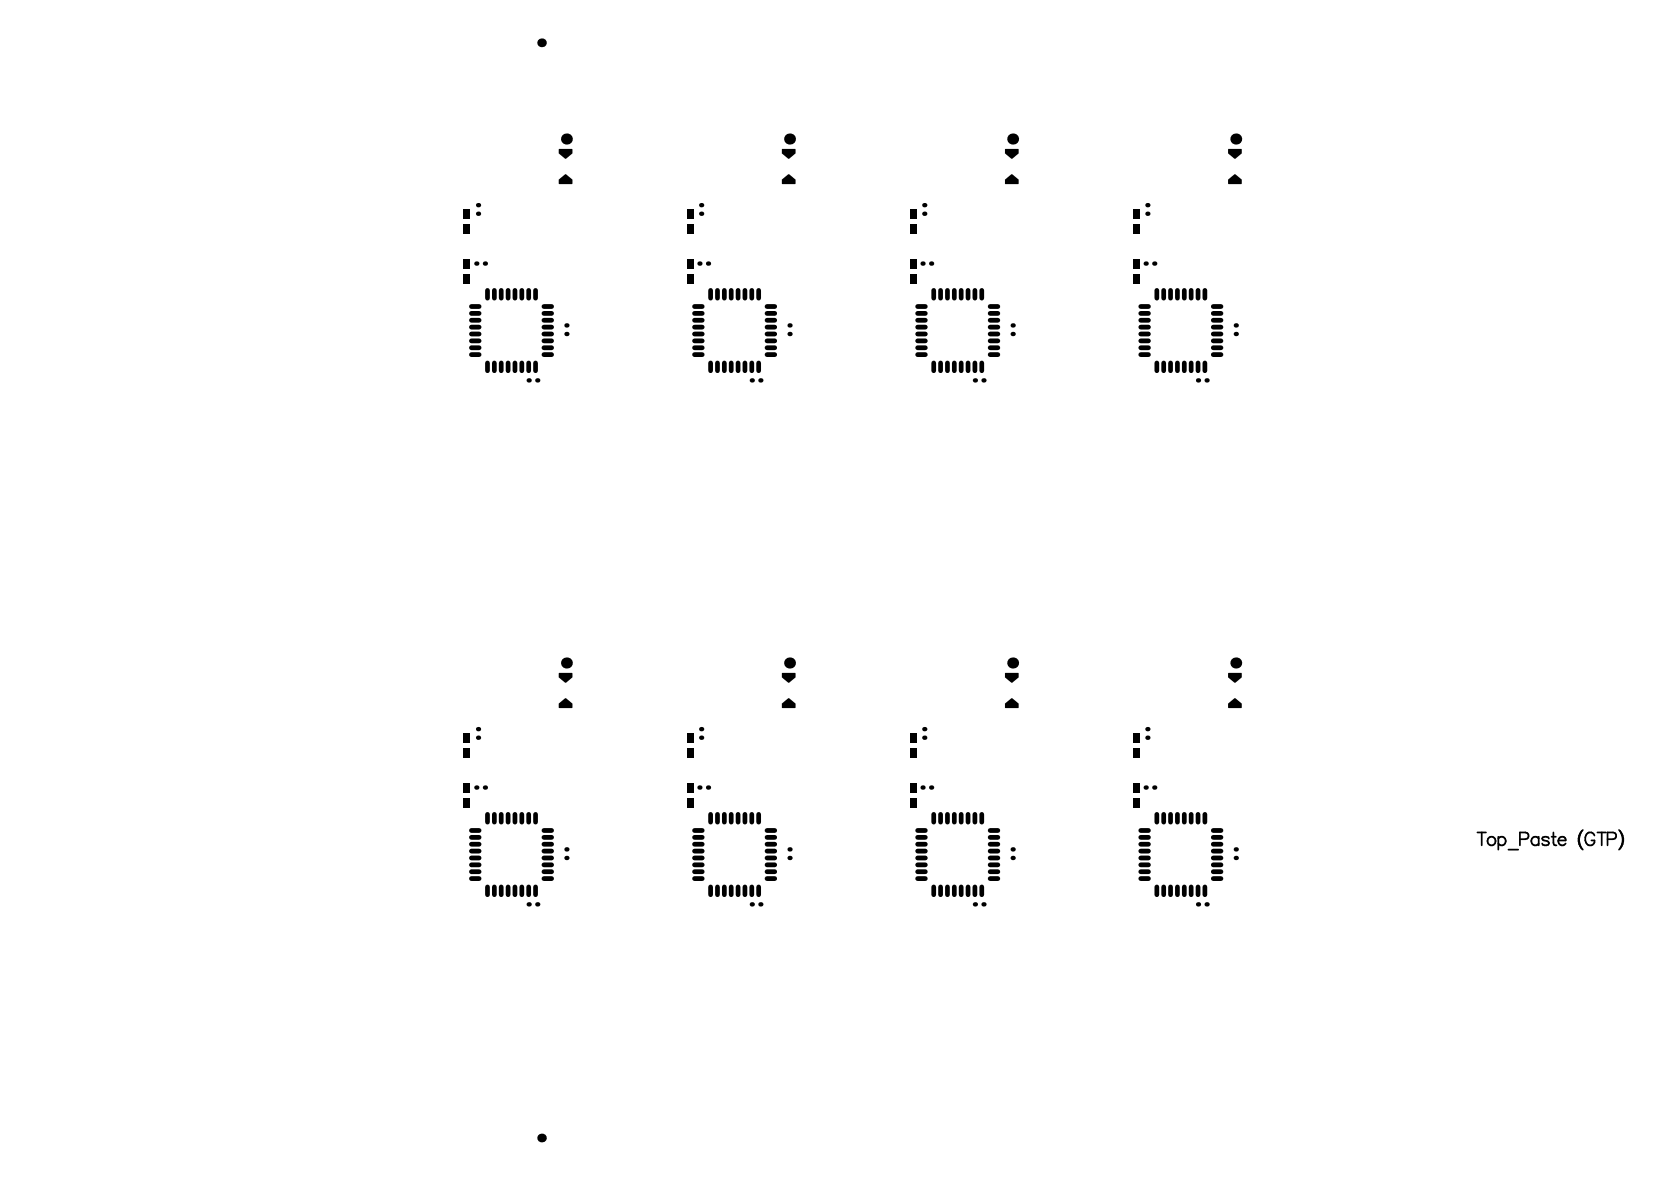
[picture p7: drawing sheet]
<svg xmlns="http://www.w3.org/2000/svg" width="644mm" height="460mm" viewBox="0 0 644 460" stroke-linecap="round" stroke-linejoin="round" font-family="sans-serif">
<g fill="none" stroke="#000" stroke-width=".67">
<path d="M573.3 322.9h3.4M575 322.9v5M581.4 325.3a1.59 1.59 0 0 1 2.4-.3 1.59 1.59 0 0 1 0 2.4 1.59 1.59 0 0 1-2.4-.2M581.4 324.6v5M585.4 329.6h3.8M589.8 325.5h2.1a1.31 1.31 0 0 0 1.3-1.3 1.31 1.31 0 0 0-1.3-1.3h-2.1v5M597.1 325.3a1.59 1.59 0 0 0-2.3-.3 1.59 1.59 0 0 0 0 2.4 1.59 1.59 0 0 0 2.3-.2M597.1 324.6v3.3M601.1 325.3a1.51 1.51 0 0 0-2.7 0l.7 .7 1.7 .5 .3 .7a1.51 1.51 0 0 1-2.7 0M602.1 324.6h1.7M602.8 322.9v4l.2 .8 1 .2M604.7 326a1.57 1.57 0 0 0 .9 1.8 1.57 1.57 0 0 0 2-.6"/>
<path d="M605.4 324.8a1.32 1.32 0 0 1 1.5-.1 1.32 1.32 0 0 1 .7 1.3h-2.9zM613.8 322.4a5.2 5.2 0 0 0 0 6.7M613.8 329.1l.4 .5M613.8 322.4l-.5 1a6.1 6.1 0 0 0 .5 5.7M614.2 321.9l-.4 .5M618.7 324.1a1.84 1.84 0 0 0-2.1-1.2 1.84 1.84 0 0 0-1.4 1.9 2.19 2.19 0 0 0 .5 2.4 2.19 2.19 0 0 0 2.3 .5l.7-1v-.7h-1.1M619.9 322.9h3.3M621.6 322.9v5M623.8 325.5h2.2a1.31 1.31 0 0 0 1.2-1.3 1.31 1.31 0 0 0-1.2-1.3h-2.2v5M628.3 321.9l.4 .5M628.7 322.4a5.2 5.2 0 0 1 0 6.7M628.7 329.1l-.4 .5"/>
<path d="M628.7 322.4l.5 1a6.1 6.1 0 0 1-.5 5.7"/>
<circle cx="578.8" cy="326.2" r="1.65"/>
</g>
<g fill="#000">
<path d="M217 57.8h5l.1 1.7-2.5 2.1h-.3l-2.5-2.1zM303.6 57.8h5l.1 1.7-2.5 2.1h-.3l-2.5-2.1zM390.1 57.8h5l.2 1.7-2.5 2.1h-.3l-2.5-2.1zM476.7 57.8h5l.2 1.7-2.5 2.1h-.3l-2.5-2.1zM216.8 69.7l2.5-2.1h.3l2.5 2.1v1.5l-5.1 .2zM303.4 69.7l2.5-2.1h.3l2.5 2.1v1.5l-5.1 .2zM390 69.7l2.5-2.1h.3l2.5 2.1v1.5l-5.2 .2zM476.6 69.7l2.5-2.1h.3l2.5 2.1v1.5l-5.2 .2zM216.8 272.9l2.5-2.1h.3l2.5 2.1v1.6l-5.1 .2zM217 261h5l.1 1.7-2.5 2.1h-.3l-2.5-2.1zM303.4 272.9l2.5-2.1h.3l2.5 2.1v1.6l-5.1 .2zM303.6 261h5l.1 1.7-2.5 2.1h-.3l-2.5-2.1z"/>
<path d="M390 272.9l2.5-2.1h.3l2.5 2.1v1.6l-5.2 .2zM390.1 261h5l.2 1.7-2.5 2.1h-.3l-2.5-2.1zM476.6 272.9l2.5-2.1h.3l2.5 2.1v1.6l-5.2 .2zM476.7 261h5l.2 1.7-2.5 2.1h-.3l-2.5-2.1z"/>
<circle cx="210.2" cy="16.6" r="1.68"/>
<circle cx="219.8" cy="53.9" r="2.13"/>
<circle cx="306.4" cy="53.9" r="2.13"/>
<circle cx="393" cy="53.9" r="2.13"/>
<circle cx="479.6" cy="53.9" r="2.13"/>
<circle cx="185.5" cy="79.6" r=".84"/>
<circle cx="272.1" cy="79.6" r=".84"/>
<circle cx="358.7" cy="79.6" r=".84"/>
<circle cx="445.3" cy="79.6" r=".84"/>
<circle cx="185.5" cy="82.9" r=".84"/>
<circle cx="272.1" cy="82.9" r=".84"/>
<circle cx="358.7" cy="82.9" r=".84"/>
<circle cx="445.3" cy="82.9" r=".84"/>
<circle cx="184.8" cy="102.2" r=".84"/>
<circle cx="188.2" cy="102.2" r=".84"/>
<circle cx="271.4" cy="102.2" r=".84"/>
<circle cx="274.8" cy="102.2" r=".84"/>
<circle cx="358" cy="102.2" r=".84"/>
<circle cx="361.3" cy="102.2" r=".84"/>
<circle cx="444.6" cy="102.2" r=".84"/>
<circle cx="447.9" cy="102.2" r=".84"/>
<circle cx="219.8" cy="129.6" r=".84"/>
<circle cx="219.8" cy="126.2" r=".84"/>
<circle cx="306.4" cy="126.2" r=".84"/>
<circle cx="306.4" cy="129.6" r=".84"/>
<circle cx="393" cy="126.2" r=".84"/>
<circle cx="393" cy="129.6" r=".84"/>
<circle cx="479.6" cy="126.2" r=".84"/>
<circle cx="479.6" cy="129.6" r=".84"/>
<circle cx="205.2" cy="147.5" r=".84"/>
<circle cx="208.5" cy="147.5" r=".84"/>
<circle cx="291.7" cy="147.5" r=".84"/>
<circle cx="295.1" cy="147.5" r=".84"/>
<circle cx="378.3" cy="147.5" r=".84"/>
<circle cx="381.7" cy="147.5" r=".84"/>
<circle cx="464.9" cy="147.5" r=".84"/>
<circle cx="468.2" cy="147.5" r=".84"/>
<circle cx="219.8" cy="257.2" r="2.13"/>
<circle cx="306.4" cy="257.2" r="2.13"/>
<circle cx="393" cy="257.2" r="2.13"/>
<circle cx="479.6" cy="257.2" r="2.13"/>
<circle cx="185.5" cy="282.8" r=".84"/>
<circle cx="185.5" cy="286.1" r=".84"/>
<circle cx="272.1" cy="282.8" r=".84"/>
<circle cx="272.1" cy="286.1" r=".84"/>
<circle cx="358.7" cy="286.1" r=".84"/>
<circle cx="358.7" cy="282.8" r=".84"/>
<circle cx="445.3" cy="286.1" r=".84"/>
<circle cx="445.3" cy="282.8" r=".84"/>
<circle cx="184.8" cy="305.5" r=".84"/>
<circle cx="188.2" cy="305.5" r=".84"/>
<circle cx="271.4" cy="305.5" r=".84"/>
<circle cx="274.8" cy="305.5" r=".84"/>
<circle cx="358" cy="305.5" r=".84"/>
<circle cx="361.3" cy="305.5" r=".84"/>
<circle cx="444.6" cy="305.5" r=".84"/>
<circle cx="447.9" cy="305.5" r=".84"/>
<circle cx="219.8" cy="329.5" r=".84"/>
<circle cx="219.8" cy="332.8" r=".84"/>
<circle cx="306.4" cy="332.8" r=".84"/>
<circle cx="306.4" cy="329.5" r=".84"/>
<circle cx="393" cy="332.8" r=".84"/>
<circle cx="393" cy="329.5" r=".84"/>
<circle cx="479.6" cy="332.8" r=".84"/>
<circle cx="479.6" cy="329.5" r=".84"/>
<circle cx="205.2" cy="350.8" r=".84"/>
<circle cx="208.5" cy="350.8" r=".84"/>
<circle cx="291.7" cy="350.8" r=".84"/>
<circle cx="295.1" cy="350.8" r=".84"/>
<circle cx="378.3" cy="350.8" r=".84"/>
<circle cx="381.7" cy="350.8" r=".84"/>
<circle cx="464.9" cy="350.8" r=".84"/>
<circle cx="468.2" cy="350.8" r=".84"/>
<circle cx="210.2" cy="441.4" r="1.68"/>
</g>
<g fill="none" stroke="#000" stroke-width="1.8">
<path d="M182.9 118.9h3M189.2 112.6v3M191.8 112.6v3M194.5 112.6v3M197.2 112.6v3M199.8 112.6v3M202.5 112.6v3M205.2 112.6v3M207.8 112.6v3M211.1 118.9h3M269.5 118.9h3M275.8 112.6v3"/>
<path d="M278.4 112.6v3M281.1 112.6v3M283.7 112.6v3M286.4 112.6v3M289.1 112.6v3M291.7 112.6v3M294.4 112.6v3M297.7 118.9h2.9M356.1 118.9h3M362.3 112.6v3M365 112.6v3M367.7 112.6v3"/>
<path d="M370.3 112.6v3M373 112.6v3M375.7 112.6v3M378.3 112.6v3M381 112.6v3M384.2 118.9h3M442.7 118.9h3M448.9 112.6v3M451.6 112.6v3M454.2 112.6v3M456.9 112.6v3M459.6 112.6v3"/>
<path d="M462.2 112.6v3M464.9 112.6v3M467.6 112.6v3M470.8 118.9h3M182.9 137.5h3M182.9 134.9h3M182.9 132.2h3M182.9 129.6h3M182.9 126.9h3M182.9 124.2h3M182.9 121.6h3M211.1 137.5h3"/>
<path d="M211.1 134.9h3M211.1 132.2h3M211.1 129.6h3M211.1 126.9h3M211.1 124.2h3M211.1 121.6h3M269.5 137.5h3M269.5 134.9h3M269.5 132.2h3M269.5 129.6h3M269.5 126.9h3M269.5 124.2h3"/>
<path d="M269.5 121.6h3M297.7 137.5h2.9M297.7 134.9h2.9M297.7 132.2h2.9M297.7 129.6h2.9M297.7 126.9h2.9M297.7 124.2h2.9M297.7 121.6h2.9M356.1 137.5h3M356.1 134.9h3M356.1 132.2h3M356.1 129.6h3"/>
<path d="M356.1 126.9h3M356.1 124.2h3M356.1 121.6h3M384.2 137.5h3M384.2 134.9h3M384.2 132.2h3M384.2 129.6h3M384.2 126.9h3M384.2 124.2h3M384.2 121.6h3M442.7 137.5h3M442.7 134.9h3"/>
<path d="M442.7 132.2h3M442.7 129.6h3M442.7 126.9h3M442.7 124.2h3M442.7 121.6h3M470.8 137.5h3M470.8 134.9h3M470.8 132.2h3M470.8 129.6h3M470.8 126.9h3M470.8 124.2h3M470.8 121.6h3"/>
<path d="M189.2 140.8v3M191.8 140.8v3M194.5 140.8v3M197.2 140.8v3M199.8 140.8v3M202.5 140.8v3M205.2 140.8v3M207.8 140.8v3M275.8 140.8v3M278.4 140.8v3M281.1 140.8v3M283.7 140.8v3"/>
<path d="M286.4 140.8v3M289.1 140.8v3M291.7 140.8v3M294.4 140.8v3M362.3 140.8v3M365 140.8v3M367.7 140.8v3M370.3 140.8v3M373 140.8v3M375.7 140.8v3M378.3 140.8v3M381 140.8v3"/>
<path d="M448.9 140.8v3M451.6 140.8v3M454.2 140.8v3M456.9 140.8v3M459.6 140.8v3M462.2 140.8v3M464.9 140.8v3M467.6 140.8v3M189.2 315.9v3M191.8 315.9v3M194.5 315.9v3M197.2 315.9v3"/>
<path d="M199.8 315.9v3M202.5 315.9v3M205.2 315.9v3M207.8 315.9v3M275.8 315.9v3M278.4 315.9v3M281.1 315.9v3M283.7 315.9v3M286.4 315.9v3M289.1 315.9v3M291.7 315.9v3M294.4 315.9v3"/>
<path d="M362.3 315.9v3M365 315.9v3M367.7 315.9v3M370.3 315.9v3M373 315.9v3M375.7 315.9v3M378.3 315.9v3M381 315.9v3M448.9 315.9v3M451.6 315.9v3M454.2 315.9v3M456.9 315.9v3"/>
<path d="M459.6 315.9v3M462.2 315.9v3M464.9 315.9v3M467.6 315.9v3M182.9 338.1h3M182.9 335.5h3M182.9 332.8h3M182.9 330.1h3M182.9 327.5h3M182.9 324.8h3M182.9 322.1h3M211.1 338.1h3"/>
<path d="M211.1 335.5h3M211.1 332.8h3M211.1 330.1h3M211.1 327.5h3M211.1 324.8h3M211.1 322.1h3M269.5 338.1h3M269.5 335.5h3M269.5 332.8h3M269.5 330.1h3M269.5 327.5h3M269.5 324.8h3"/>
<path d="M269.5 322.1h3M297.7 338.1h2.9M297.7 335.5h2.9M297.7 332.8h2.9M297.7 330.1h2.9M297.7 327.5h2.9M297.7 324.8h2.9M297.7 322.1h2.9M356.1 338.1h3M356.1 335.5h3M356.1 332.8h3M356.1 330.1h3"/>
<path d="M356.1 327.5h3M356.1 324.8h3M356.1 322.1h3M384.2 338.1h3M384.2 335.5h3M384.2 332.8h3M384.2 330.1h3M384.2 327.5h3M384.2 324.8h3M384.2 322.1h3M442.7 338.1h3M442.7 335.5h3"/>
<path d="M442.7 332.8h3M442.7 330.1h3M442.7 327.5h3M442.7 324.8h3M442.7 322.1h3M470.8 338.1h3M470.8 335.5h3M470.8 332.8h3M470.8 330.1h3M470.8 327.5h3M470.8 324.8h3M470.8 322.1h3"/>
<path d="M182.9 340.8h3M189.2 344v3M191.8 344v3M194.5 344v3M197.2 344v3M199.8 344v3M202.5 344v3M205.2 344v3M207.8 344v3M211.1 340.8h3M269.5 340.8h3M275.8 344v3"/>
<path d="M278.4 344v3M281.1 344v3M283.7 344v3M286.4 344v3M289.1 344v3M291.7 344v3M294.4 344v3M297.7 340.8h2.9M356.1 340.8h3M362.3 344v3M365 344v3M367.7 344v3"/>
<path d="M370.3 344v3M373 344v3M375.7 344v3M378.3 344v3M381 344v3M384.2 340.8h3M442.7 340.8h3M448.9 344v3M451.6 344v3M454.2 344v3M456.9 344v3M459.6 344v3"/>
<path d="M462.2 344v3M464.9 344v3M467.6 344v3M470.8 340.8h3"/>
</g>
<g fill="#000">
<path d="M180 86.9h2.3v3.7h-2.3z" fill-rule="evenodd"/>
<path d="M180 81.2h2.3v3.7h-2.3z" fill-rule="evenodd"/>
<path d="M266.6 86.9h2.3v3.7h-2.3z" fill-rule="evenodd"/>
<path d="M266.6 81.2h2.3v3.7h-2.3z" fill-rule="evenodd"/>
<path d="M353.2 86.9h2.3v3.7h-2.3z" fill-rule="evenodd"/>
<path d="M353.2 81.2h2.3v3.7h-2.3z" fill-rule="evenodd"/>
<path d="M439.8 86.9h2.3v3.7h-2.3z" fill-rule="evenodd"/>
<path d="M439.8 81.2h2.3v3.7h-2.3z" fill-rule="evenodd"/>
<path d="M180 106.2h2.3v3.7h-2.3z" fill-rule="evenodd"/>
<path d="M180 100.6h2.3v3.6h-2.3z" fill-rule="evenodd"/>
<path d="M266.6 106.2h2.3v3.7h-2.3z" fill-rule="evenodd"/>
<path d="M266.6 100.6h2.3v3.6h-2.3z" fill-rule="evenodd"/>
<path d="M353.2 106.2h2.3v3.7h-2.3z" fill-rule="evenodd"/>
<path d="M353.2 100.6h2.3v3.6h-2.3z" fill-rule="evenodd"/>
<path d="M439.8 106.2h2.3v3.7h-2.3z" fill-rule="evenodd"/>
<path d="M439.8 100.6h2.3v3.6h-2.3z" fill-rule="evenodd"/>
<path d="M180 290.1h2.3v3.7h-2.3z" fill-rule="evenodd"/>
<path d="M180 284.5h2.3v3.6h-2.3z" fill-rule="evenodd"/>
<path d="M266.6 290.1h2.3v3.7h-2.3z" fill-rule="evenodd"/>
<path d="M266.6 284.5h2.3v3.6h-2.3z" fill-rule="evenodd"/>
<path d="M353.2 290.1h2.3v3.7h-2.3z" fill-rule="evenodd"/>
<path d="M353.2 284.5h2.3v3.6h-2.3z" fill-rule="evenodd"/>
<path d="M439.8 290.1h2.3v3.7h-2.3z" fill-rule="evenodd"/>
<path d="M439.8 284.5h2.3v3.6h-2.3z" fill-rule="evenodd"/>
<path d="M180 309.5h2.3v3.6h-2.3z" fill-rule="evenodd"/>
<path d="M180 303.8h2.3v3.7h-2.3z" fill-rule="evenodd"/>
<path d="M266.6 309.5h2.3v3.6h-2.3z" fill-rule="evenodd"/>
<path d="M266.6 303.8h2.3v3.7h-2.3z" fill-rule="evenodd"/>
<path d="M353.2 309.5h2.3v3.6h-2.3z" fill-rule="evenodd"/>
<path d="M353.2 303.8h2.3v3.7h-2.3z" fill-rule="evenodd"/>
<path d="M439.8 309.5h2.3v3.6h-2.3z" fill-rule="evenodd"/>
<path d="M439.8 303.8h2.3v3.7h-2.3z" fill-rule="evenodd"/>
</g>
</svg>
